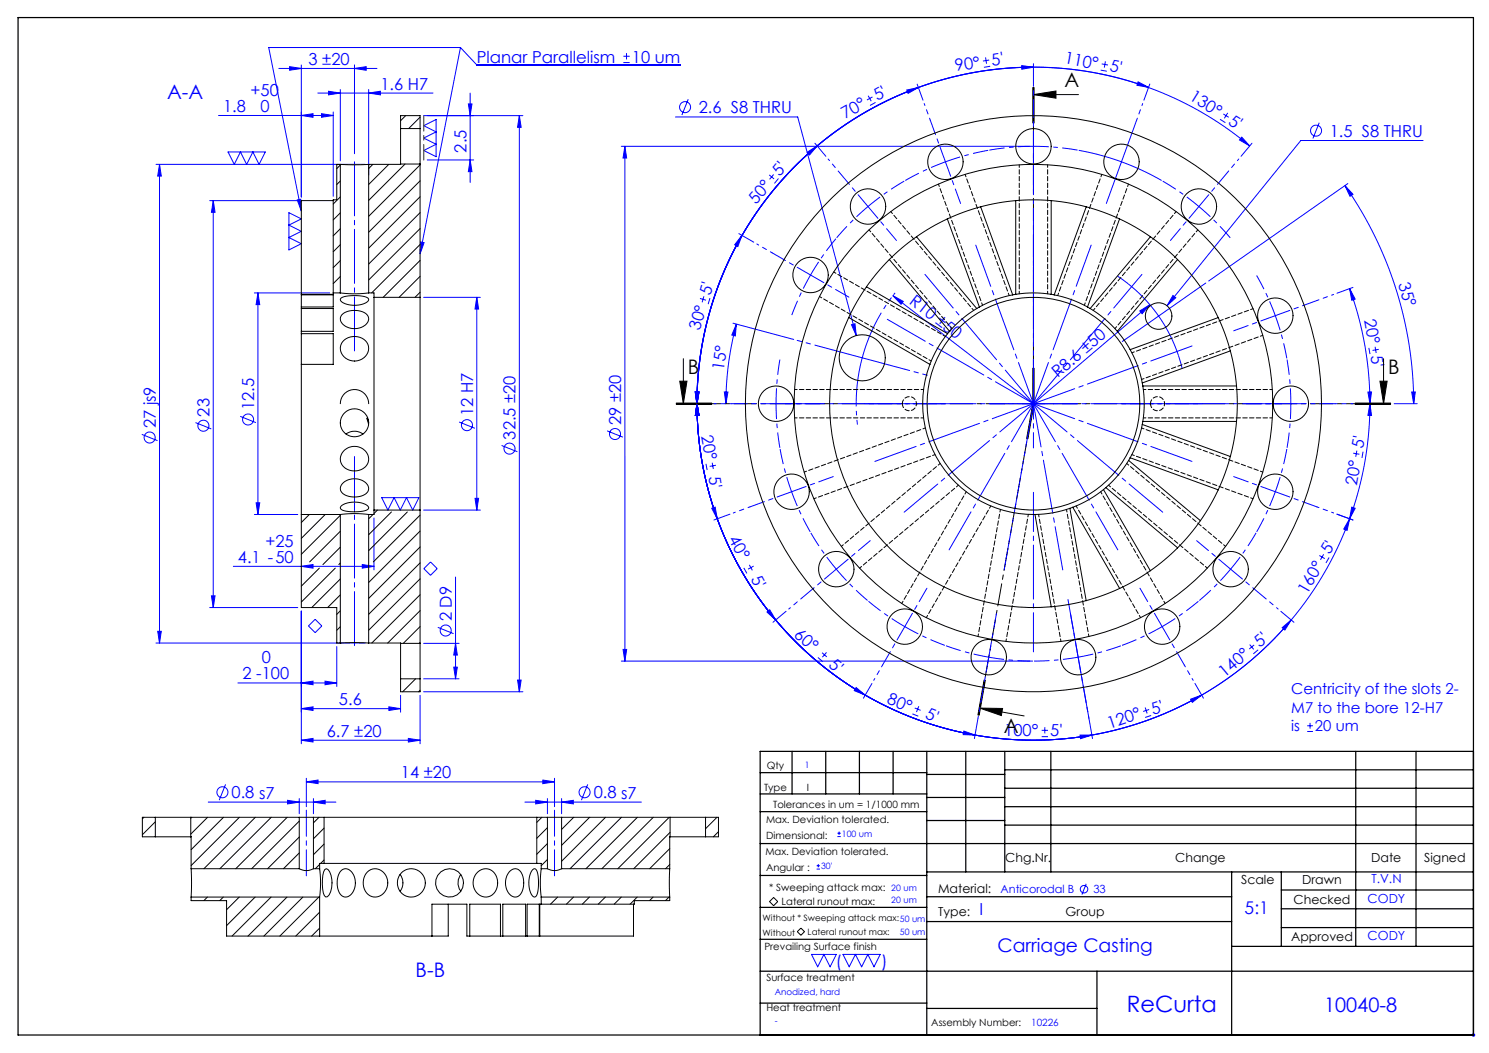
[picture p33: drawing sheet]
<svg xmlns="http://www.w3.org/2000/svg" width="420mm" height="297mm" viewBox="0 0 420 297" stroke-linecap="round" stroke-linejoin="round" font-family="sans-serif">
<defs><g id="words">
<text font-size="6.3" fill="#00f" x="317.8" y="285.3">ReCurta</text>
<g font-size="5.6" fill="#00f">
<text x="47.1" y="27.9">A-A</text>
<text x="117.2" y="275.6">B-B</text>
<text x="373.5" y="285.3">10040-8</text>
</g>
<g font-size="5.6">
<text x="300.3" y="24.4">A</text>
<text x="194" y="105.5">B</text>
<text x="391.5" y="105.5">B</text>
<text x="283.2" y="206.6">A</text>
</g>
<text font-size="5.3" fill="#00f" x="281.3" y="268.4">Carriage Casting</text>
<text font-size="4.9" fill="#00f" x="351.1" y="257.8">5:1</text>
<g font-size="4.7" fill="#00f">
<text x="134.5" y="17.6">Planar Parallelism</text>
<text x="178.2" y="17.6">10 um</text>
<text x="300.1" y="17.9" transform="rotate(10 300.1 17.9)">110°</text>
<text x="87" y="18.3">3 ±20</text>
<text x="269.6" y="20.2" transform="rotate(-9 269.6 20.2)">90°</text>
<text x="279.9" y="18.5" transform="rotate(-9 279.9 18.5)">5'</text>
<text x="312.8" y="20.1" transform="rotate(10 312.8 20.1)">5'</text>
<text x="70.7" y="27.1">+50</text>
<text x="107.3" y="25.2">1.6 H7</text>
<text x="247.5" y="28.5" transform="rotate(-29 247.5 28.5)">5'</text>
<text x="335.2" y="28" transform="rotate(32 335.2 28)">130°</text>
<text x="62.9" y="31.5">1.8</text>
<text x="73.5" y="31.6">0</text>
<text x="197.1" y="31.9">2.6 S8 THRU</text>
<text x="238.4" y="33.6" transform="rotate(-29 238.4 33.6)">70°</text>
<text x="346.2" y="34.9" transform="rotate(32 346.2 34.9)">5'</text>
<text x="375.1" y="38.6">1.5 S8 THRU</text>
<text x="131.6" y="43" transform="rotate(-90 131.6 43)">2.5</text>
<text x="219.9" y="49.8" transform="rotate(-50 219.9 49.8)">5'</text>
<text x="213.3" y="57.8" transform="rotate(-50 213.3 57.8)">50°</text>
<text x="200.4" y="83.5" transform="rotate(-74 200.4 83.5)">5'</text>
<text x="394.4" y="80.1" transform="rotate(74 394.4 80.1)">35°</text>
<text x="256.3" y="85.5" transform="rotate(38 256.3 85.5)">R10 ±50</text>
<text x="197.4" y="93.4" transform="rotate(-74 197.4 93.4)">30°</text>
<text x="384.8" y="90.3" transform="rotate(80 384.8 90.3)">20°</text>
<text x="386.6" y="100.5" transform="rotate(80 386.6 100.5)">5'</text>
<text x="204.1" y="104.8" transform="rotate(-82 204.1 104.8)">15°</text>
<text x="298.4" y="106.7" transform="rotate(-40 298.4 106.7)">R8.6 ±50</text>
<text x="59.1" y="117.5" transform="rotate(-90 59.1 117.5)">23</text>
<text x="71.7" y="115.8" transform="rotate(-90 71.7 115.8)">12.5</text>
<text x="133.4" y="117.3" transform="rotate(-90 133.4 117.3)">12 H7</text>
<text x="175.2" y="119.8" transform="rotate(-90 175.2 119.8)">29 ±20</text>
<text x="43.9" y="120.8" transform="rotate(-90 43.9 120.8)">27 js9</text>
<text x="145.4" y="124" transform="rotate(-90 145.4 124)">32.5 ±20</text>
<text x="197.8" y="123" transform="rotate(80 197.8 123)">20°</text>
<text x="384.5" y="126.8" transform="rotate(-80 384.5 126.8)">5'</text>
<text x="199.9" y="134.5" transform="rotate(80 199.9 134.5)">5'</text>
<text x="382.7" y="137" transform="rotate(-80 382.7 137)">20°</text>
<text x="74.9" y="154.2">+25</text>
<text x="205.4" y="152" transform="rotate(61 205.4 152)">40°</text>
<text x="67.1" y="158.7">4.1 -50</text>
<text x="375.1" y="156.7" transform="rotate(-60 375.1 156.7)">5'</text>
<text x="211.7" y="163.4" transform="rotate(61 211.7 163.4)">5'</text>
<text x="368.7" y="167.9" transform="rotate(-60 368.7 167.9)">160°</text>
<text x="127.4" y="175.3" transform="rotate(-90 127.4 175.3)">2 D9</text>
<text x="223.8" y="179.3" transform="rotate(41 223.8 179.3)">60°</text>
<text x="355.3" y="182.8" transform="rotate(-40 355.3 182.8)">5'</text>
<text x="68.4" y="191.6">2 -100</text>
<text x="73.8" y="187.1">0</text>
<text x="233.5" y="187.8" transform="rotate(41 233.5 187.8)">5'</text>
<text x="345.4" y="191.1" transform="rotate(-40 345.4 191.1)">140°</text>
<text x="95.6" y="198.9">5.6</text>
<text x="250" y="198.4" transform="rotate(22 250 198.4)">80°</text>
<text x="260.8" y="202.6" transform="rotate(22 260.8 202.6)">5'</text>
<text x="325.3" y="201.5" transform="rotate(-18 325.3 201.5)">5'</text>
<text x="92.2" y="207.8">6.7 ±20</text>
<text x="283.3" y="207.7">100°</text>
<text x="296.2" y="207.7">5'</text>
<text x="313" y="205.6" transform="rotate(-18 313 205.6)">120°</text>
<text x="113.1" y="219.5">14 ±20</text>
<text x="65.3" y="225.2">0.8 s7</text>
<text x="167.5" y="225.2">0.8 s7</text>
<text x="276.2" y="258.1">I</text>
<text x="235.7" y="272.7">(</text>
<text x="248.6" y="272.7">)</text>
</g>
<g font-size="4.2" fill="#00f">
<text x="364.2" y="195.8">Centricity of the slots 2-</text>
<text x="364.2" y="201.1">M7 to the bore 12-H7</text>
<text x="364.2" y="206.3">is</text>
<text x="370.9" y="206.3">20 um</text>
</g>
<g font-size="3.5">
<text x="283.6" y="243.1">Chg.Nr.</text>
<text x="331.5" y="243.1">Change</text>
<text x="386.8" y="243.1">Date</text>
<text x="401.7" y="243.1">Signed</text>
<text x="264.6" y="252">Material:</text>
<text x="350.1" y="249.3">Scale</text>
<text x="367.3" y="249.3">Drawn</text>
<text x="364.9" y="254.9">Checked</text>
<text x="264.6" y="258.3">Type:</text>
<text x="300.6" y="258.3">Group</text>
<text x="364.2" y="265.4">Approved</text>
</g>
<g font-size="3.5" fill="#00f">
<text x="386.8" y="249.1">T.V.N</text>
<text x="385.8" y="254.6">CODY</text>
<text x="385.8" y="265">CODY</text>
</g>
<g font-size="3.2" fill="#00f">
<text x="282.2" y="252">Anticorodal B</text>
<text x="308.4" y="252">33</text>
</g>
<g font-size="2.8">
<text x="216.3" y="216.9">Qty</text>
<text x="215.5" y="223">Type</text>
<text x="218.1" y="227.9">Tolerances in um = 1/1000 mm</text>
<text x="227.6" y="223">I</text>
<text x="216.1" y="232.2">Max. Deviation tolerated.</text>
<text x="216.1" y="236.6">Dimensional:</text>
<text x="215.9" y="241.2">Max. Deviation tolerated.</text>
<text x="216.1" y="245.6">Angular :</text>
<text x="217" y="251.4">* Sweeping attack max:</text>
<text x="220.5" y="255.2">Lateral runout max:</text>
<text x="215.6" y="268">Prevailing Surface finish</text>
<text x="216.2" y="276.8">Surface treatment</text>
<text x="216.2" y="285.2">Heat treatment</text>
<text x="262.7" y="289.4">Assembly Number:</text>
</g>
<text font-size="2.8" fill="#00f" x="290.9" y="289.5">10226</text>
<g font-size="2.5" fill="#00f">
<text x="227" y="216.7">1</text>
<text x="237.5" y="236">100 um</text>
<text x="231.6" y="245.1">30'</text>
<text x="251.4" y="251.2">20 um</text>
<text x="251.4" y="254.7">20 um</text>
<text x="253.8" y="263.9">50 um</text>
<text x="218.5" y="280.6">Anodized, hard</text>
<text x="218.5" y="288.9">-</text>
</g>
<g font-size="2.5">
<text x="215.1" y="263.9">Without</text>
<text x="215.1" y="259.9">Without * Sweeping attack max:50 um</text>
<text x="227.8" y="263.8">Lateral runout max:</text>
</g>
</g></defs>
<g fill="none" stroke="#00f" stroke-width=".28">
<path d="M78.6 19.3h27.7M81.7 18.8l3.3 .5-3.3 .5zM85 18.3v37.3M100 19.3l3.3-.5v1zM100 18.3v25.1M129.9 13.4l4.6 4.9h57.4M129.9 13.4l-11.4 58.2M129.9 13.4h-54.1l9.2 46.1M175.8 17.6h1.8M175.8 15.9h1.8M176.7 15v1.8M278 16.2l.3 1.8"/>
<path d="M279 16.9l-1.7 .3M279.3 18.7l-1.8 .3M288.2 18.5l3.3 .5-3.3 .5zM291.5 19a94.9 94.9 0 0 0-94.9 94.9M291.5 18v5.7M310.5 19.8l1.7 .3M310.8 18l1.7 .3M311.8 17.3l-.3 1.8M61.6 32.6h32.4M85 32.6l3.3-.5v1zM89.6 26.3h32.5M90.7 32.1l3.3 .5-3.3 .5z"/>
<path d="M92.7 25.7l3.3 .6-3.3 .5zM94 31.6v23.8M96 25.3v20.1M104 26.3l3.3-.6v1.1zM104 25.3v24.1M119.5 32.6h28M119.5 35.4l3.5-1.7v10.5l-3.5-1.8 3.5-1.7-3.5-1.8 3.5-1.7zM132.1 29.3h1l-.5 3.3zM132.6 26.3v25.2M146.5 32.6v162.5M146.5 32.6l.5 3.3h-1zM190.5 33h34.5l16.5 61.6"/>
<path d="M194.1 28l-1.8 4.4M244.9 27l.8 1.5M246.1 27.3l-1.6 .9M247 28.9l-1.6 .9M255.8 25.4l3.2-.7-2.9 1.6zM258.7 23.7l1.6 4.6M259 24.7a94.9 94.9 0 0 0-62.4 89.2M320.6 33.9l-8.5 23.5M321 23.1l3 1.5-3.3-.6zM324 24.6a94.9 94.9 0 0 0-127.4 89.3M324.3 23.7l-1.6 4.6M344.1 33.7l1.5 .9"/>
<path d="M345.1 32.1l1.5 1M346.3 31.9l-.9 1.5M350.3 38.7l2.2 2.5-2.9-1.7zM372.1 34.6l-1.8 4.5M401.4 39.6h-34.5l-37.7 46.6M44 46.4h59M45 46.4l.5 3.3h-1zM45 46.4v135M59.1 56.6h24.9M60.1 56.6l.6 3.3h-1.1zM60.1 56.6v114.8M64.3 42.9h10.5l-1.7 3.5-1.8-3.5-1.7 3.5-1.8-3.5-1.7 3.5z"/>
<path d="M81.5 60l3.5 1.7-3.5 1.8 3.5 1.7-3.5 1.8 3.5 1.7-3.5 1.8zM83.8 56.4l1-.2 .2 3.3zM120.5 45.1h13.1M132.6 45.1l.5 3.3h-1zM176.3 41.3v145.2M176.3 41.3l.5 3.3h-1.1zM217 49.3l1.3 1.2M218.2 49.2l-1.1 1.4M219.6 50.4l-1.2 1.3M227.7 42.9l2.8-1.7-2.2 2.5zM229.9 40.4l3 3.7M230.5 41.2a94.9 94.9 0 0 0-33.9 72.7"/>
<path d="M290.5 41.3h-115.2M304.3 42.4a72.6 72.6 0 0 1 23.4 8.5M352.5 41.2a94.9 94.9 0 0 0-101.1-13.3 94.9 94.9 0 0 0-54.8 86M353.2 40.4l-3.1 3.7M379.4 52.3l2.2 2.5-.8 .6zM379.4 52.3a107.2 107.2 0 0 1 19.4 61.6M380.2 51.8l-39.3 27.4M118.6 68.2l1 .2-1.1 3.2zM208.4 65.9l4.2 2.4M209.3 66.4l-1.2 3.1-.9-.5zM209.3 66.4a94.9 94.9 0 0 0-12.7 47.5M71.8 82.6h21.2"/>
<path d="M72.8 82.6l.5 3.3h-1.1zM72.8 82.6v62.5M119.5 83.9h16M134.5 83.9l.5 3.3h-1zM134.5 83.9v60M197.4 84.2l1.8 .5M198.5 83.6l-.5 1.7M200.3 84.1l-.5 1.7M206.7 91.2l17.2 4.5M207.7 91.4l-.3 3.3-1-.2zM207.7 91.4a86.7 86.7 0 0 0-2.9 22.5M231.1 97.7l12.1 3.2"/>
<path d="M240.2 91.6l1-.3 .3 3.3zM247.9 89.4l-2.7 5.6-2 5.9M251.9 83.4l39.6 30.5 32.8-27.9M251.9 83.4l2.9 1.6-.6 .8zM252.5 82.6l-.4 .5M318.3 80.1a43.1 43.1 0 0 1 14.1 20.2M321.5 87.7l2.8-1.7-2.1 2.5zM330.9 83.3l.7 .7-2.4 2.2zM337 82l-20.4 14.3M380.7 81.4l1.5 3-.9 .3zM380.7 81.4a94.9 94.9 0 0 1 5.7 32.5M381.6 81.1l-4.5 1.6"/>
<path d="M386.1 98.1l.3 1.8M387.9 97.8l.3 1.8M388.9 98.5l-1.8 .3M55.1 119.2l4.5 1.8M67.8 117.4l4.4 1.8M129.5 119l4.4 1.8M196.1 110.6h1l-.5 3.3zM196.1 110.6h1.1l-.6 3.3zM196.6 113.9l.6 3.3h-1.1zM196.6 113.9a94.9 94.9 0 0 0 142.4 82.2M196.6 113.9a94.9 94.9 0 0 0 62.4 89.1 94.9 94.9 0 0 0 105.2-28.1M196.6 113.9a94.9 94.9 0 0 0 78.4 93.4 94.9 94.9 0 0 0 105.7-61"/>
<path d="M196.6 113.9a94.9 94.9 0 0 0 5.7 32.4M196.6 113.9a94.9 94.9 0 0 0 22.2 61M196.6 113.9a94.9 94.9 0 0 0 47.5 82.2M196.6 113.9a94.9 94.9 0 0 0 78.4 93.4M196.6 113.9a94.9 94.9 0 0 0 111.4 93.4M204.3 110.6h1l-.5 3.3zM243.2 100.9l-1.2 6.1-.5 6.3M243.2 100.9l12.1 3.3M385.8 110.6h1.1l-.5 3.3zM386.4 113.9l.5 3.3h-1.1zM386.4 113.9a94.9 94.9 0 0 1-5.7 32.4M393.3 113.9h6.5"/>
<path d="M398.2 110.6h1l-.4 3.3zM40 122.5l4.4 1.8M141.5 125.6l4.4 1.8M171.3 121.5l4.4 1.8M199.1 130.8l.4 1.8M200.9 130.5l.3 1.8M201.9 131.2l-1.7 .3M381.7 127.8l1.7 .3M382.7 127.1l-.3 1.7M384.5 127.4l-.3 1.8M65.8 159.7h39.7M71.8 145.1h12.2"/>
<path d="M72.2 141.8h1.1l-.5 3.3zM85 159.7l3.3-.5v1zM102.2 159.2l3.3 .5-3.3 .5zM105.5 146.1v14.6M107.7 140.4h10.5l-1.8 3.5-1.7-3.5-1.8 3.5-1.7-3.5-1.8 3.5zM119.5 143.9h16M134 140.6h1l-.5 3.3zM200.8 143.4l.9-.4 .6 3.3zM205.9 145l-4.5 1.7M211.4 159.3l.8 1.6M212.6 159.7l-1.6 .8M372.1 156.7l1.6 .9"/>
<path d="M373.4 156.4l-.9 1.5M374.9 157.2l-.9 1.6M377.1 145l4.5 1.7M380.7 146.3l-.7 3.3-1-.4zM381.3 143l.9 .4-1.5 2.9zM44.5 178.1h1l-.5 3.3zM59.1 171.4h24.9M59.6 168.1h1.1l-.6 3.3zM85 172.4v37.4M87 176.6l1.9-1.9 1.9 1.9-1.9 1.8zM119.5 160.4l1.9-1.9 1.9 1.9-1.9 1.9zM123.5 176.9l4.4 1.8"/>
<path d="M128.5 162.7v28.8M209.8 160.2l.9 1.5M216.3 172.6l.8-.6 1.7 2.9zM221.7 172.4l-3.7 3.1M301.2 169.1l7 39.2M361.3 172.4l3.7 3.1M361.7 177l2.5-2.1-1.8 2.8zM44 181.4h59M67.1 192.6h27.9M85 199.9l3.3-.5v1zM85 192.6l3.3-.5v1zM85 199.9h28"/>
<path d="M91.7 192.1l3.3 .5-3.3 .5zM95 182.4v11.2M109.7 199.4l3.3 .5-3.3 .5zM113 196.1v4.8M118.5 196.1v13.7M119.5 195.1h28M119.5 181.5h10M119.5 191.5h10M128 188.2h1l-.5 3.3zM128.5 181.5l.5 3.3h-1zM146 191.8h1l-.5 3.3zM175.7 183.2h1.1l-.5 3.3z"/>
<path d="M230.7 185.4l1.4 1.2M231.9 184.1l1.3 1.2M233.1 184l-1.1 1.4M241.5 193.9l2.6 2.2-3.1-1.3zM246 192.8l-2.4 4.1M258 199.7l1.7 .6M259.2 199.2l-.7 1.6M290.5 186.5h-115.2M323 199.6l.6 1.6M335.8 197.2l3.2-1.1-2.7 2zM337.1 192.8l2.4 4.1M352.5 181.8l1.1 1.4"/>
<path d="M353.8 181.9l-1.4 1.1M354.9 183.3l-1.4 1.1M85 208.8l3.3-.5v1zM85 208.8h33.5M86.4 219.5v8M115.2 208.3l3.3 .5-3.3 .5zM156.4 219.5v8M257.4 201.3l1.6 .7M271.9 206.2l3.1 1.1-3.3-.1zM275.8 202.7l-.9 5.6M293.8 207.8h1.8M293.8 206h1.8"/>
<path d="M294.7 205.1v1.8M304.6 207.3h3.4l-3.2 1zM324.1 200.1l-1.7 .6M324.7 201.8l-1.7 .6M368.7 206.3h1.6M368.7 204.7h1.6M369.5 203.9v1.6M58.7 226.2h36.1M63.6 221.2l-1.8 4.5M81.1 225.7l3.3 .5-3.3 .5zM84.4 225.2v4.3M86.4 220.5l3.3-.5v1z"/>
<path d="M86.4 220.5h70M88.4 226.2l3.3-.5v1zM88.4 225.2v4.3M148.1 226.2h32.8M151.1 225.7l3.3 .5-3.3 .5zM153.1 220l3.3 .5-3.3 .5zM154.4 225.2v4.3M158.4 226.2l3.3-.5v1zM158.4 225.2v4.3M165.8 221.2l-1.8 4.5M236.2 236h1M236.2 235h1"/>
<path d="M236.7 234.5v1M230.3 245.1h1M230.3 244.2h1M230.8 243.7v1M306.4 249.3l-1.2 3M228.9 269.2h7l-1.8 3.5-1.7-3.5-1.8 3.5zM237.8 269.2h10.5l-1.8 3.5-1.7-3.5-1.8 3.5-1.7-3.5-1.8 3.5zM415.1 291.9h1M415.3 291.6l.7 .7M415.6 291.4v1M416 291.6l-.7 .7"/>
<circle cx="193.2" cy="30.2" r="1.56"/>
<circle cx="371.2" cy="36.9" r="1.56"/>
<circle cx="70" cy="118.3" r="1.56"/>
<circle cx="131.7" cy="119.9" r="1.56"/>
<circle cx="42.2" cy="123.4" r="1.56"/>
<circle cx="57.4" cy="120.1" r="1.56"/>
<circle cx="143.7" cy="126.5" r="1.56"/>
<circle cx="173.5" cy="122.4" r="1.56"/>
<circle cx="125.7" cy="177.8" r="1.56"/>
<circle cx="62.7" cy="223.5" r="1.56"/>
<circle cx="164.9" cy="223.5" r="1.56"/>
<circle cx="305.8" cy="250.8" r="1.06"/>
</g>
<g fill="none" stroke="#000" stroke-width=".28">
<path d="M291.3 24.7v10M291.5 26.7l6.4-1v2zM291.5 24.7v10M291.5 26.7h12.7M291.7 24.7v10M190.8 113.9h10M190.8 113.7h10M190.8 114h10M191.7 107.5h2.1l-1 6.4zM192.8 101.2v12.7M291.3 103.9v10M291.3 113.8l-1.7 9.9"/>
<path d="M291.5 103.9v10l-1.7 9.8M291.7 113.9l-1.8 9.8M291.7 103.9v10zM382.3 113.9h10M382.3 113.7h10M382.3 114h10M389.2 107.5h2.1l-1 6.4zM390.3 101.2v12.7M276.4 199.7l6.4 .1-.4 2zM276.4 199.7l12.5 2.2M277.6 191.8l-1.8 9.9M277.8 191.8l-1.8 9.9"/>
<path d="M277.9 191.9l-1.7 9.8M218.2 253.1l1.2 1.2-1.2 1.2-1.1-1.2zM224.9 262.8l1-1 1 1-1 1z"/>
</g>
<g fill="none" stroke="#00f" stroke-width=".28" stroke-dasharray="15.2 1.3 1.3 1.3" stroke-dashoffset="10.9" stroke-linecap="butt">
<path d="M244.8 58.3l-4.6 4.2-4.2 4.6M244.8 58.3l5-3.9 5.3-3.3M266.7 45.6l-5.8 2.4-5.5 2.9M266.7 45.6l5.9-1.8 6.1-1.4M291.5 41.3l-6.2 .2-6.2 .8M291.5 41.3l6.2 .2 6.2 .8M338.2 58.3l-5-3.9-5.2-3.3M338.2 58.3l4.6 4.2 4.2 4.6M228.6 77.6l-2.9 5.5-2.4 5.8M228.6 77.6l3.4-5.3 3.8-5M359.7 89l-2.4-5.7-2.8-5.6M359.7 89l1.9 6 1.4 6.1"/>
<path d="M218.9 113.9l.3 6.2 .8 6.2M218.9 113.9l.3-6.3 .8-6.2M364.1 113.9l-.3-6.3-.8-6.2M364.1 113.9l-.3 6.2-.8 6.2M223.3 138.7l2.4 5.8 2.8 5.5M223.3 138.7l-1.9-6-1.4-6.1M359.7 138.7l1.9-6 1.4-6.1M359.7 138.7l-2.4 5.8-2.8 5.5M235.9 160.5l4.2 4.6 4.6 4.3M235.9 160.5l-3.8-4.9-3.4-5.3M255.2 176.7l5.5 2.9 5.8 2.4M255.2 176.7l-5.3-3.3-4.9-3.8"/>
<path d="M327.8 176.7l5.3-3.3 4.9-3.8M327.8 176.7l-5.5 2.9-5.8 2.4M347.1 160.5l3.8-4.9 3.4-5.3M347.1 160.5l-4.2 4.6-4.6 4.3M278.9 185.4l6.2 .8 6.2 .3M278.9 185.4l-6.1-1.4-6-1.9M304.1 185.4l6.1-1.4 6-1.9M304.1 185.4l-6.2 .8-6.2 .3"/>
</g>
<path d="M318.3 80.1l-3.1-2.2M332.4 100.3l1 3.6" fill="none" stroke="#00f" stroke-width=".28" stroke-dasharray="15.2 1.3 1.3 1.3" stroke-linecap="butt"/>
<path d="M247.9 89.4l3.6-5.5M241.5 113.3l.4 6.5" fill="none" stroke="#00f" stroke-width=".28" stroke-dasharray="15.2 1.3 1.3 1.3" stroke-dashoffset="13.9" stroke-linecap="butt"/>
<path d="M291.5 24.7v89.2M276 201.7l15.5-87.8" fill="none" stroke="#000" stroke-width=".28" stroke-dasharray="6.3 1.3 1.3 1.3" stroke-dashoffset="-.8"/>
<path d="M392.3 113.9h-201.5" fill="none" stroke="#000" stroke-width=".28" stroke-dasharray="6.3 1.3 1.3 1.3" stroke-dashoffset="4"/>
<g fill="none" stroke="#00f" stroke-width=".28" stroke-dasharray="15.2 1.3 1.3 1.3" stroke-dashoffset="14.6">
<path d="M262.4 33.9l-1.7-4.7M291.5 28.8v-5M320.6 33.9l1.7-4.7M236.8 48.7l-3.2-3.9M346.2 48.7l3.2-3.9M217.8 71.3l-4.3-2.5M371.5 84.8l4.7-1.8M206.4 113.9h-5M376.6 113.9h5M211.5 143l-4.7 1.7M371.5 143l4.7 1.7M226.3 168.6l-3.8 3.2"/>
<path d="M356.7 168.6l3.8 3.2M249 187.6l-2.5 4.3M276.7 197.7l-.8 4.9M306.3 197.7l.8 4.9M334.1 187.6l2.5 4.3"/>
</g>
<g fill="none" stroke="#00f" stroke-width=".28" stroke-dasharray="15.2 1.3 1.3 1.3" stroke-dashoffset="10.9">
<path d="M244.8 58.3l-8-9.6M244.8 58.3l8.1 9.5M266.7 45.6l-4.3-11.7M266.7 45.6l4.2 11.8M291.5 41.3v-12.5M291.5 41.3v12.5M338.2 58.3l8-9.6M338.2 58.3l-8.1 9.5M228.6 77.6l-10.8-6.3M228.6 77.6l10.9 6.2M359.7 89l11.8-4.2M359.7 89l-11.7 4.3"/>
<path d="M218.9 113.9h-12.5M218.9 113.9h12.5M291.5 113.9v-12.5M291.5 113.9h-12.5M291.5 113.9v12.5M291.5 113.9h12.5M364.1 113.9h12.5M364.1 113.9h-12.5M223.3 138.7l-11.8 4.3M223.3 138.7l11.7-4.3M359.7 138.7l11.8 4.3M359.7 138.7l-11.7-4.3"/>
<path d="M235.9 160.5l-9.6 8.1M235.9 160.5l9.6-8M255.2 176.7l-6.2 10.9M255.2 176.7l6.3-10.8M327.8 176.7l6.3 10.9M327.8 176.7l-6.2-10.8M347.1 160.5l9.6 8.1M347.1 160.5l-9.6-8M278.9 185.4l-2.2 12.3M278.9 185.4l2.2-12.3M304.1 185.4l2.2 12.3M304.1 185.4l-2.2-12.3"/>
</g>
<g fill="none" stroke="#00f" stroke-width=".28" stroke-dasharray="15.2 1.3 1.3 1.3" stroke-dashoffset="2.9">
<path d="M260.9 77.4l30.6 36.5M275.2 69.1l16.3 44.8M291.5 66.3v47.6M307.8 69.1l-16.3 44.8M322.1 77.4l-30.6 36.5M250.3 90.1l41.2 23.8M336.2 97.6l-44.7 16.3M243.9 113.9h47.6M339.1 113.9h-47.6M246.8 130.1l44.7-16.2M336.2 130.1l-44.7-16.2M255 144.5l36.5-30.6"/>
<path d="M267.7 155.1l23.8-41.2M315.3 155.1l-23.8-41.2M328 144.5l-36.5-30.6M283.2 160.7l8.3-46.8M299.8 160.7l-8.3-46.8"/>
</g>
<path d="M337 82l3.1-2.2" fill="none" stroke="#00f" stroke-width=".28" stroke-dasharray="15.2 1.3 1.3 1.3"/>
<path d="M231.1 97.7l-6.2-1.7M255.3 104.2l6.3 1.6" fill="none" stroke="#00f" stroke-width=".28" stroke-dasharray="15.2 1.3 1.3 1.3" stroke-dashoffset="13.9"/>
<path d="M291.5 88.9v-45M266.5 113.9h-45M316.5 113.9h45M291.5 138.9v45" fill="none" stroke="#00f" stroke-width=".28" stroke-dasharray="15.2 1.3 1.3 1.3" stroke-dashoffset="4.2"/>
<path d="M86.4 247v-18.5M156.4 247v-18.5" fill="none" stroke="#00f" stroke-width=".28" stroke-dasharray="15.2 1.3 1.3 1.3" stroke-dashoffset="7.9"/>
<path d="M100 100.2v-55.8M100 127.5v55.9" fill="none" stroke="#00f" stroke-width=".28" stroke-dasharray="15.2 1.3 1.3 1.3" stroke-dashoffset="-1.3"/>
<g fill="none" stroke="#000" stroke-width=".35">
<path d="M5.1 5h410.5v286.9h-410.5zM214.4 217.9h47M223.4 211.9v12M232.9 211.9v12M242.4 211.9v12M251.9 211.9v12M261.4 211.9v80M261.4 218.4h22M272.4 211.9v34M283.4 217.1h132.2M283.4 211.9v34M296.4 211.9v34"/>
<path d="M382.4 211.9v55M399.4 211.9v55M415.6 211.9h-201.2v80M214.4 237.9h201.2M214.4 228.9h47M214.4 223.9h47M261.4 224.9h22M261.4 231.4h22M283.4 222.3h132.2M283.4 227.5h132.2M283.4 232.7h132.2M214.4 255.9h47"/>
<path d="M214.4 246.9h47M261.4 245.9h154.2M261.4 259.9h86M261.4 252.9h86M347.4 245.9v46M361.4 245.9v21M361.4 251h54.2M361.4 256.3h54.2M214.4 273.9h201.2M214.4 264.9h47M309.4 273.9v18M347.4 266.9h68.2"/>
<path d="M361.4 261.6h54.2M214.4 282.9h47M261.4 284.4h48"/>
</g>
<path d="M119.5 32.6v12.5" fill="none" stroke="#f00" stroke-width=".35" stroke-dasharray="6.3 1.3 1.3 1.3" stroke-dashoffset="2"/>
<g fill="#000">
<path d="M291.5 26.7l6.4-1v2zM276.4 199.7l6.4 .1-.4 2z"/>
<path d="M389.2 107.5h2.1l-1 6.4zM191.7 107.5h2.1l-1 6.4z"/>
</g>
<g fill="#00f">
<path d="M251.9 83.4l2.9 1.6-.6 .8z"/>
<path d="M321.5 87.7l2.8-1.7-2.1 2.5z"/>
<path d="M83.8 56.4l1-.2 .2 3.3zM118.6 68.2l1 .2-1.1 3.2z"/>
<path d="M385.8 110.6h1.1l-.5 3.3zM380.7 81.4l1.5 3-.9 .3z"/>
<path d="M398.2 110.6h1l-.4 3.3zM379.4 52.3l2.2 2.5-.8 .6z"/>
<path d="M350.3 38.7l2.2 2.5-2.9-1.7zM196.1 110.6h1.1l-.6 3.3z"/>
<path d="M321 23.1l3 1.5-3.3-.6zM196.1 110.6h1l-.5 3.3z"/>
<path d="M288.2 18.5l3.3 .5-3.3 .5zM196.1 110.6h1.1l-.6 3.3z"/>
<path d="M196.6 113.9l.6 3.3h-1.1zM335.8 197.2l3.2-1.1-2.7 2z"/>
<path d="M255.8 25.4l3.2-.7-2.9 1.6zM196.1 110.6h1.1l-.6 3.3z"/>
<path d="M196.6 113.9l.6 3.3h-1.1zM361.7 177l2.5-2.1-1.8 2.8z"/>
<path d="M227.7 42.9l2.8-1.7-2.2 2.5zM196.1 110.6h1.1l-.6 3.3z"/>
<path d="M196.6 113.9l.6 3.3h-1.1zM380.7 146.3l-.7 3.3-1-.4z"/>
<path d="M209.3 66.4l-1.2 3.1-.9-.5zM196.1 110.6h1l-.5 3.3z"/>
<path d="M381.3 143l.9 .4-1.5 2.9zM386.4 113.9l.5 3.3h-1.1z"/>
<path d="M207.7 91.4l-.3 3.3-1-.2zM204.3 110.6h1l-.5 3.3z"/>
<path d="M132.1 29.3h1l-.5 3.3zM132.6 45.1l.5 3.3h-1z"/>
<path d="M196.6 113.9l.6 3.3h-1.1zM200.8 143.4l.9-.4 .6 3.3z"/>
<path d="M196.6 113.9l.6 3.3h-1.1zM216.3 172.6l.8-.6 1.7 2.9z"/>
<path d="M196.6 113.9l.6 3.3h-1.1zM241.5 193.9l2.6 2.2-3.1-1.3z"/>
<path d="M196.6 113.9l.6 3.3h-1.1zM271.9 206.2l3.1 1.1-3.3-.1z"/>
<path d="M196.6 113.9l.6 3.3h-1.1zM304.6 207.3h3.4l-3.2 1z"/>
<path d="M100 19.3l3.3-.5v1zM81.7 18.8l3.3 .5-3.3 .5z"/>
<path d="M115.2 208.3l3.3 .5-3.3 .5zM85 208.8l3.3-.5v1z"/>
<path d="M330.9 83.3l-1.7 2.9 2.4-2.2zM240.2 91.6l1.3 3-.3-3.3zM81.1 225.7l3.3 .5-3.3 .5zM88.4 226.2l3.3-.5v1zM151.1 225.7l3.3 .5-3.3 .5zM158.4 226.2l3.3-.5v1z"/>
<path d="M85 32.6l3.3-.5v1zM90.7 32.1l3.3 .5-3.3 .5z"/>
<path d="M72.2 141.8h1.1l-.5 3.3zM72.8 82.6l.5 3.3h-1.1z"/>
<path d="M60.1 56.6l.6 3.3h-1.1zM59.6 168.1h1.1l-.6 3.3zM134.5 83.9l.5 3.3h-1zM134 140.6h1l-.5 3.3zM128.5 181.5l.5 3.3h-1zM128 188.2h1l-.5 3.3z"/>
<path d="M45 46.4l.5 3.3h-1zM44.5 178.1h1l-.5 3.3z"/>
<path d="M146.5 32.6l.5 3.3h-1zM146 191.8h1l-.5 3.3z"/>
<path d="M175.7 183.2h1.1l-.5 3.3zM176.3 41.3l.5 3.3h-1.1z"/>
<path d="M85 199.9l3.3-.5v1zM109.7 199.4l3.3 .5-3.3 .5zM85 192.6l3.3-.5v1zM91.7 192.1l3.3 .5-3.3 .5zM85 159.7l3.3-.5v1zM102.2 159.2l3.3 .5-3.3 .5zM86.4 220.5l3.3-.5v1zM153.1 220l3.3 .5-3.3 .5z"/>
<path d="M92.7 25.7l3.3 .6-3.3 .5zM104 26.3l3.3-.6v1.1z"/>
</g>
<g fill="none" stroke="#000" stroke-width=".28">
<path d="M113 36.3v10M113 36.3v-3.7h5.5v3.7M113 36.3h5.5M114.4 32.6l-1.4 1.5M118.5 33l-3.2 3.3M118.5 36.3v10M94 56.6h-9v26.4M96 46.4h8M96 46.4v36.2M96 46.4h-1v10h-1v26.2M96 55.5l-2 2M96 46.6l-1 1"/>
<path d="M96 51.1l-1 1M104 46.4v36.2M105.2 46.4l-1.2 1.1M109.7 46.4l-5.7 5.6M113 46.3l-9 .1M113 46.3h5.5M114.2 46.3l-10.2 10.2M118.5 46.5l-14.5 14.5M118.5 51l-14.5 14.5M118.5 55.5l-14.5 14.5M118.5 60l-14.5 14.5M118.5 46.3v37.6"/>
<path d="M276.6 58.3a57.6 57.6 0 0 0-9.4 3.4M276.6 58.3l9.1 24.9M286.5 56.6a57.5 57.5 0 0 0-9.9 1.7M286.5 56.6a57.5 57.5 0 0 1 10 0M286.5 56.6v26.4M296.5 56.6a57.5 57.5 0 0 1 9.9 1.7M296.5 56.6v26.4M306.4 58.3a57.5 57.5 0 0 1 9.4 3.4M306.4 58.3l-9 24.9M96 60l-2 2M96 64.5l-2 2M96 69l-2 2"/>
<path d="M96 73.5l-2 2M96 78l-2 2M118.5 64.5l-14.5 14.5M118.5 69l-13.7 13.6M118.5 73.5l-10.4 10.4M118.5 77.9l-5.9 6M250.9 73.2a57.5 57.5 0 0 0-6.5 7.7M250.9 73.2l16.9 20.2M258.5 66.8a57.5 57.5 0 0 0-7.6 6.4M258.5 66.8l17 20.2M267.2 61.7a57.5 57.5 0 0 0-8.7 5.1M267.2 61.7l9.1 24.9"/>
<path d="M315.8 61.7a57.5 57.5 0 0 1 8.7 5.1M315.8 61.7l-9 24.9M324.5 66.8a57.5 57.5 0 0 1 7.7 6.4M324.5 66.8l-17 20.2M332.2 73.2a57.5 57.5 0 0 1 11.4 16.4M332.2 73.2l-17 20.2M85 94.1h9v8.7h-9M85 93.4v.7M85 87h9v6.4h-9M85 86.6v.4M85 83.2h9v3.4h-9M85 83v.2"/>
<path d="M85 83.2v3.4M85 87v6.4M85 94.1v8.7M94 82.6v.4h-9M94 82.6h2M96 82.6a31.3 31.3 0 0 0 8 0M96 82.5l-.1 .1M96.3 84a10.6 10.6 0 0 1 7.5 .1 .97 .97 0 0 1-.9 1.4 6.9 6.9 0 0 1-6.8-.7l-.1-.3zM96.5 88.7a5.6 5.6 0 0 1 7.3 .4 2.57 2.57 0 0 1-2.3 3.4 4.5 4.5 0 0 1-5.5-2.2l.1-.9zM96.7 96.3a4.3 4.3 0 0 1 7.2 1.3 4 4 0 0 1-3.8 4.2 4 4 0 0 1-4.1-3.9zM104 82.6h1.5v1.3M105.5 83.9v60"/>
<path d="M105.5 83.9h13M118.5 82.4l-1.4 1.5M118.5 83.9v60M239.4 89.6a57.5 57.5 0 0 0 57.1 81.5M239.4 89.6l22.9 13.2M244.4 80.9a57.5 57.5 0 0 0-5 8.7M244.4 80.9l22.9 13.2M267.3 94.1a31.2 31.2 0 0 0-5 8.7M267.8 93.4l-.5 .7M275.5 87a31.3 31.3 0 0 0-7.7 6.4M276.3 86.6l-.8 .4M285.7 83.2a31.3 31.3 0 0 0-9.4 3.4"/>
<path d="M286.5 83l-.8 .2M286.5 83a31.2 31.2 0 0 1 10 0M296.5 83l.9 .2M297.4 83.2a31.3 31.3 0 0 1 9.4 3.4M306.8 86.6l.7 .4M307.5 87a31.3 31.3 0 0 1 7.7 6.4M315.2 93.4l1.9 2.5 1.7 2.7M318.8 98.6a31.2 31.2 0 0 1 3.4 9.4M343.6 89.6a57.5 57.5 0 0 1 3.4 9.4M343.6 89.6l-24.8 9M347 99a57.5 57.5 0 0 1 1.8 9.9M347 99l-24.8 9"/>
<path d="M85 102.8v42.3M96 113.9a4 4 0 0 1 4-4 4 4 0 0 1 4 4M104 119.3l-.5-1.4 .5 1.9M262.3 102.8a31.2 31.2 0 0 0 29.6 42.3M322.2 108l.2 .9M322.2 119.7a31.2 31.2 0 0 1-3.4 9.4M322.2 119.7l24.8 9.1M322.4 118.9l-.2 .8M322.4 108.9a31.3 31.3 0 0 1 0 10M322.4 118.9h26.4M322.4 108.9h26.4M348.8 118.9a57.5 57.5 0 0 1-1.8 9.9"/>
<path d="M348.8 108.9a57.5 57.5 0 0 1 0 10M96.5 136.5a4.7 4.7 0 0 1 7.4 .6 2.5 2.5 0 0 1-2.7 3 5.2 5.2 0 0 1-5-1.5 1.86 1.86 0 0 1 .3-2.1zM96.9 127.2a4 4 0 0 1 4.7-1 4 4 0 0 1 2.3 4.1 4.2 4.2 0 0 1-4.1 2.5 4.2 4.2 0 0 1-3.8-2.8l.1-1.2zM97.6 122.4a4 4 0 0 1 4.8 0M311.3 138.1a31.2 31.2 0 0 1-8.7 5M311.3 138.1l13.2 22.9M311.9 137.5l-.6 .6M311.9 137.5l20.3 17M318.3 129.9a31.3 31.3 0 0 1-6.4 7.6M318.3 129.9l20.3 17M318.8 129.1l-.5 .8M318.8 129.1l24.8 9.1"/>
<path d="M343.6 138.2a57.5 57.5 0 0 1-5 8.7M347 128.8a57.5 57.5 0 0 1-3.4 9.4M85 145.1h11M85 145.1v26.3h10v10h1M87.2 145.1l-2.2 2.3M91.7 145.1l-6.7 6.8M96 145.1l3.9-.2 4.1 .2M96 145.1v36.3M96 154.3l-4.9 4.9M96 158.8l-.4 .4M96 145.3l-11 11M96 149.8l-8.7 8.7"/>
<path d="M96.3 142.7a6.8 6.8 0 0 1 7.6 .2 .85 .85 0 0 1-.1 .8 .85 .85 0 0 1-.9 .4 11.5 11.5 0 0 1-6.7-.5l-.2-.4zM104 145.1v36.3M105.2 145.1l-1.2 1.2M105.5 143.9v1.2h-1.5M105.5 143.9h13M106.5 143.9l-1 .9M110.4 144.4l-6.4 6.4M114.9 144.4l-10.9 10.9M118.5 145.3l-13.2 13.2M118.5 149.8l-14.5 14.5M118.5 154.3l-14.5 14.5M118.5 158.8l-14.5 14.5"/>
<path d="M118.5 143.9v37.6M291.9 145.1l4.6 26M301.8 143.4a31.2 31.2 0 0 1-9.9 1.7M301.8 143.4l4.6 26M302.6 143.1l-.8 .3M302.6 143.1l13.2 22.9M332.2 154.5a57.6 57.6 0 0 1-7.7 6.5M338.6 146.9a57.6 57.6 0 0 1-6.4 7.6M90.1 160.2l-5.1 5.1M94.6 160.2l-9.6 9.6M96 163.3l-8.1 8.1M96 167.8l-3.6 3.6"/>
<path d="M96 172.3l-1 1M96 176.8l-1 1M118.5 163.3l-14.5 14.5M118.5 167.7l-13.6 13.7M118.5 172.2l-9.1 9.2M118.5 176.7l-4.7 4.8M306.4 169.4a57.5 57.5 0 0 1-9.9 1.7M315.8 166a57.4 57.4 0 0 1-9.4 3.4M324.5 161a57.5 57.5 0 0 1-8.7 5M96 181.4h8M96 181.3l-.1 .1M104 181.4l9 .1"/>
<path d="M113 181.5v10M113 191.5v3.6h5.5v-3.6M113 181.5h5.5M113 191.5h5.5M117.2 191.5l-3.6 3.6M118.5 181.2l-.3 .3M118.5 194.7l-.4 .4M118.5 181.5v10M40.6 230.5l-.4 .5M43.8 231.8l-3.6 3.6M43.8 236h10M43.8 230.5h10"/>
<path d="M43.8 230.5h-3.6v5.5h3.6M43.8 230.5v5.5M53.8 236l.1 9M53.8 230.5h30.6M53.8 230.5v5.5M54.1 230.5l-.3 .3M58.5 230.5l-4.7 4.8M63 230.5l-9.1 9.2M67.5 230.5l-13.6 13.6M72 230.5l-14.5 14.5M76.5 230.5l-14.5 14.5M81 230.5l-14.5 14.5"/>
<path d="M84.4 236.1l-8.9 8.9M84.4 231.6l-13.4 13.4M84.4 230.5h4M84.4 230.5v14.5M88.4 230.5v14.5M88.4 230.5h3M90 230.5l-1.6 1.6M91.4 230.5h60M91.4 230.5v13M91.4 233.6l-3 3M91.4 238.1l-3 3M151.4 230.5h3"/>
<path d="M151.4 230.5v13M152.8 230.5l-1.4 1.5M154.4 237.9l-3 3M154.4 233.4l-3 3M154.4 230.5h4M154.4 230.5v14.5M158.4 230.5v14.5M158.4 230.5h30.6M161.8 230.5l-3.4 3.4M166.3 230.5l-7.9 7.9M170.8 230.5l-12.4 12.4M175.3 230.5l-14.5 14.5"/>
<path d="M179.8 230.5l-14.5 14.5M184.3 230.5l-14.5 14.5M188.8 230.5l-14.5 14.5M188.9 239.4l-5.7 5.6M189 234.8l-10.2 10.2M189 236h10M189 230.5h10M189 236l-.1 9M189 230.5v5.5M199 230.5h3.7v5.5h-3.7M199 230.5v5.5M202.2 230.5l-3.2 3.2"/>
<path d="M202.7 234.6l-1.5 1.4M53.9 245v8M53.9 253h36.3M53.9 245h30.5M53.9 253v1h10v10h26.3M54 253l-.1 .1M58.5 253l-1 1M63 253l-1 1M67.5 253l-3.6 3.6M72 253l-8.1 8.1M76.5 253l-11 11M80.9 253l-11 11"/>
<path d="M84.4 240.6l-4.4 4.4M84.4 245a4 4 0 0 0 4 0M85.4 253l-11 11M88.4 245h1.8M89.9 253l-11 11M90.2 243.8l-1.3 1.2M90.2 257.3l-6.8 6.7M90.2 245a31.2 31.2 0 0 1 0 8M90.2 253v11M91.4 243.5h60M91.4 243.5h-1.2v1.5M91.4 242.6l-1 .9"/>
<path d="M91.6 245.3l.4-.3a3.3 3.3 0 0 1 1.6 3.1 6.3 6.3 0 0 1-1.2 4.8l-.5 .1a4.4 4.4 0 0 1-1-3.5 7.9 7.9 0 0 1 .7-4.2zM96.1 245.7a2.2 2.2 0 0 1 3.7 1.2 4.7 4.7 0 0 1-1.7 6 2.37 2.37 0 0 1-2.9-2.4 5.9 5.9 0 0 1 .9-4.8zM103.7 245.9a3.6 3.6 0 0 1 4.2-.2 3.6 3.6 0 0 1 1.4 4 3.4 3.4 0 0 1-3.5 3.3 3.4 3.4 0 0 1-3.3-3.5l.2-2zM112.9 246.6a4 4 0 0 1 0 4.8M126.4 255v9h-4.6M130 246.7a3.8 3.8 0 0 0 0 4.6M134.8 245.9a3.4 3.4 0 0 1 3.9-.4 3.4 3.4 0 0 1 1.7 3.5 3.4 3.4 0 0 1-1.6 3.4 3.4 3.4 0 0 1-3.8-.1 4.2 4.2 0 0 1-.2-6.4zM143.8 245.7a2.04 2.04 0 0 1 2.2-.5 2.04 2.04 0 0 1 1.4 1.7 6 6 0 0 1-.9 5.7 2.09 2.09 0 0 1-3.2-1 5 5 0 0 1 .5-5.9zM150.3 245.3a.74 .74 0 0 1 .8-.2 .74 .74 0 0 1 .4 .8l.4 2.7a7.4 7.4 0 0 1-.8 4.3l-.2 .1a2.84 2.84 0 0 1-1.7-2.9 6.6 6.6 0 0 1 1.1-4.8zM151.4 243.5h1.3v1.5M152.7 245a31.3 31.3 0 0 0 0 8M152.7 255h-.4v9"/>
<path d="M152.7 253v2M152.7 253h36.2M152.7 245h1.7M152.8 253l-.1 .2M154.4 242.4l-1.7 1.8M154.4 245a4 4 0 0 0 4 0M157.3 253l-2 2M158.4 245h30.5M161.8 253l-2 2M166.3 253l-2 2M170.8 253l-2 2M175.2 253l-2 2"/>
<path d="M178.7 255v9h-26.4M179.7 253l-2 2M184.2 253l-1 1M188.7 253l-1 1M188.9 245v8M188.9 253v1h-10v1h-26.2M188.9 243.8l-1.2 1.2M90.2 261.8l-2.3 2.2M90.2 264h31.6M121.8 264v-9h9.9v9h.8M132.5 264v-9h8.7v9M132.5 264h8.7"/>
<path d="M141.2 264h.6M141.8 264v-9h6.5v9M141.8 264h6.5M148.3 264h.4M148.7 264v-9h3.4v9M148.7 264h3.4M152.1 264h.2"/>
<circle cx="244.8" cy="58.3" r="5"/>
<circle cx="266.7" cy="45.6" r="5"/>
<circle cx="291.5" cy="41.3" r="5"/>
<circle cx="316.3" cy="45.6" r="5"/>
<circle cx="338.2" cy="58.3" r="5"/>
<circle cx="228.6" cy="77.6" r="5"/>
<circle cx="326.8" cy="89.1" r="3.7"/>
<circle cx="359.7" cy="89" r="5"/>
<circle cx="100" cy="119.3" r="4"/>
<circle cx="218.9" cy="113.9" r="5"/>
<circle cx="243.2" cy="100.9" r="6.5"/>
<circle cx="291.5" cy="113.9" r="30"/>
<circle cx="291.5" cy="113.9" r="81.2"/>
<circle cx="291.5" cy="113.9" r="67.5"/>
<circle cx="364.1" cy="113.9" r="5"/>
<circle cx="223.3" cy="138.7" r="5"/>
<circle cx="359.7" cy="138.7" r="5"/>
<circle cx="235.9" cy="160.5" r="5"/>
<circle cx="255.2" cy="176.7" r="5"/>
<circle cx="327.8" cy="176.7" r="5"/>
<circle cx="347.1" cy="160.5" r="5"/>
<circle cx="278.9" cy="185.4" r="5"/>
<circle cx="304.1" cy="185.4" r="5"/>
<circle cx="116" cy="249" r="4"/>
<circle cx="126.8" cy="249" r="4"/>
</g>
<path d="M254.5 113.9a2 2 0 0 1 2.9-1.8 2 2 0 0 1 .3 3.4 2 2 0 0 1-3.2-1.4v-.2M324.5 113.9a2 2 0 0 1 2.9-1.8 2 2 0 0 1 .3 3.4 2 2 0 0 1-3.2-1.4v-.2" fill="none" stroke="#000" stroke-width=".28" stroke-dasharray="1.3 .6" stroke-dashoffset=".1"/>
<g fill="none" stroke="#000" stroke-width=".28" stroke-dasharray="1.3 .6" stroke-dashoffset=".5">
<path d="M264.7 51.9l12.4 34.2M287.5 46.5v36.4M310.8 49.2l-12.5 34.2M331.8 59.7l-23.4 27.9M245.1 64.8l23.4 27.9M231.2 83.6l31.5 18.2M266.7 94.9l-31.6-18.2M274.6 87.6l-23.3-27.9M284.7 83.4l-12.5-34.2M295.5 82.9v-36.4M305.9 86.1l12.4-34.2M314.5 92.7l23.4-27.9"/>
<path d="M353.5 87.1l-34.2 12.4M224.1 117.9h36.4M260.5 109.9h-36.4M322 107l34.2-12.4M322.5 117.9h36.4M358.9 109.9h-36.4M261 120.7l-34.2 12.5M265.2 130.7l-27.9 23.4M272.5 138.7l-18.2 31.5M312.7 136.9l27.9 23.3M319.3 128.2l34.2 12.5M356.2 133.2l-34.2-12.5"/>
<path d="M229.6 140.7l34.1-12.5M282.2 143.7l-6.3 35.8M292.9 145.1l6.4 35.8M303.5 142.7l18.2 31.5M345.7 154.1l-27.9-23.4M242.5 160.2l27.8-23.3M261.3 174.2l18.2-31.5M307.1 179.5l-6.3-35.8M328.7 170.2l-18.2-31.5M283.7 180.9l6.4-35.8"/>
</g>
<use href="#words"/>
</svg>
